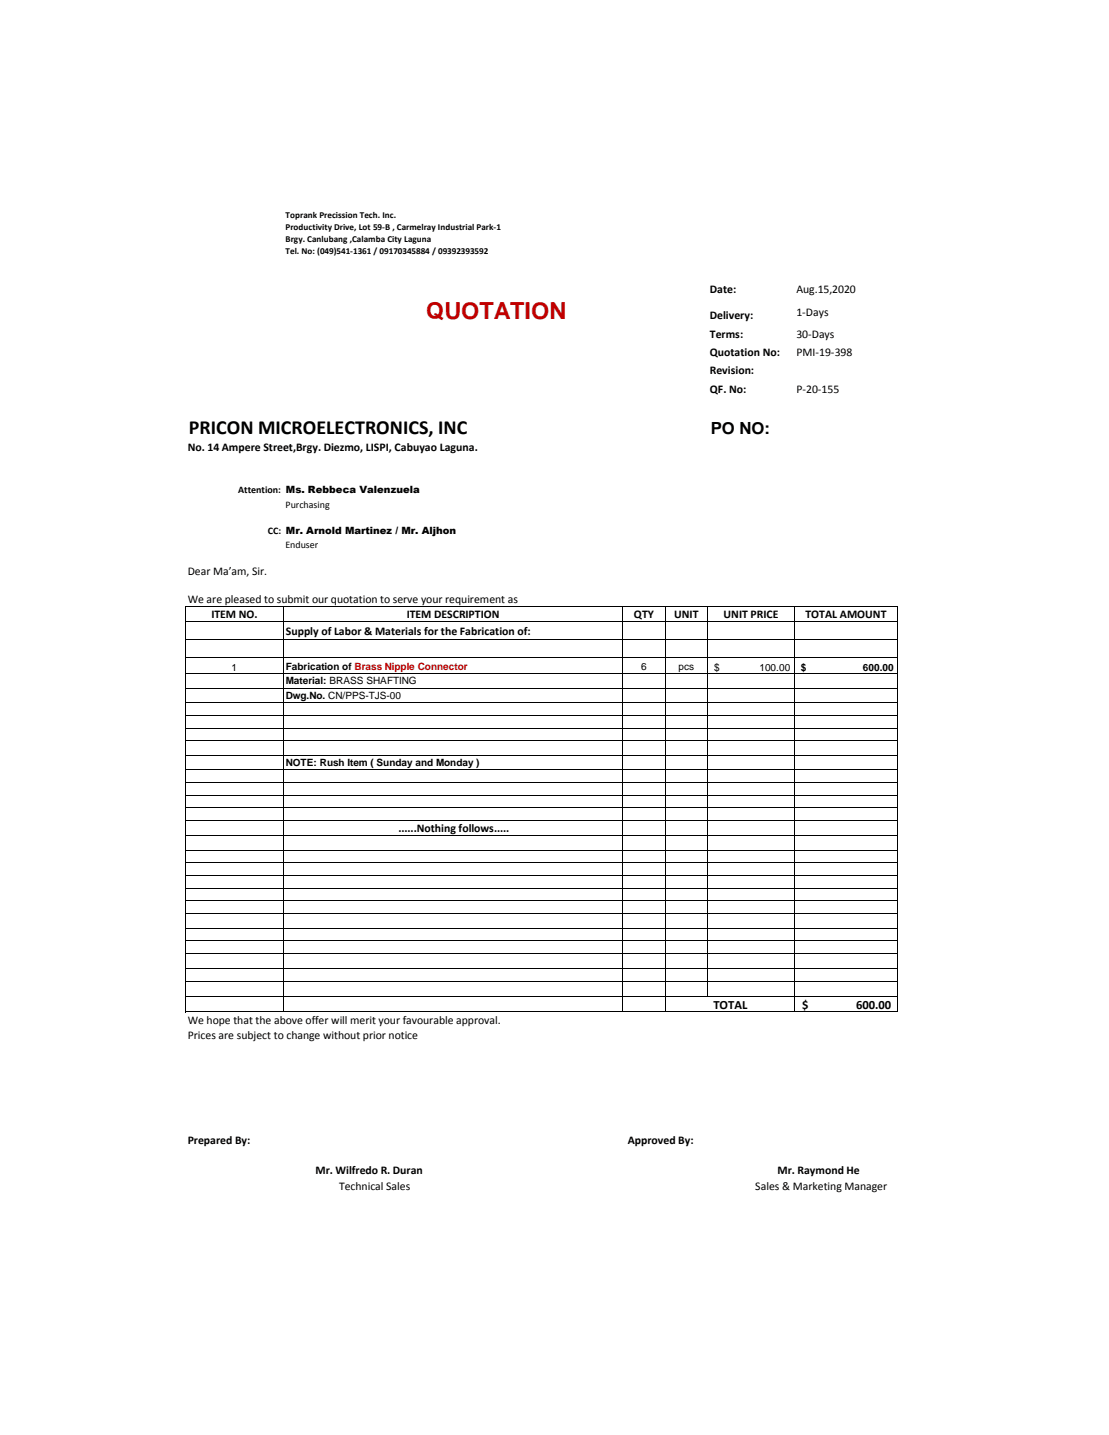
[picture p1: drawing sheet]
<svg xmlns="http://www.w3.org/2000/svg" width="216mm" height="279mm" viewBox="0 0 216 279" stroke-linecap="round" stroke-linejoin="round" font-family="sans-serif">
<defs><g id="words">
<text font-size="4.6" fill="#c00000" x="82.9" y="62.1">QUOTATION</text>
<text font-size="3.9" x="36.8" y="84.5">PRICON MICROELECTRONICS, INC</text>
<text font-size="3.3" fill="#c00000" x="70.5" y="62.1">QUOTATION</text>
<text font-size="3.3" x="138.4" y="84.5">PO NO:</text>
<g font-size="2.5">
<text x="138.9" y="196.4">TOTAL</text>
<text x="156.2" y="196.4">$</text>
<text x="166.7" y="196.4">600.00</text>
</g>
<g font-size="2.3">
<text x="138.2" y="57.1">Date:</text>
<text x="155" y="57.1">Aug.15,2020</text>
<text x="138.2" y="62.1">Delivery:</text>
<text x="138.2" y="65.8">Terms:</text>
<text x="155" y="61.6">1-Days</text>
<text x="155" y="65.8">30-Days</text>
<text x="138.2" y="69.2">Quotation No:</text>
<text x="155" y="69.2">PMI-19-398</text>
<text x="138.2" y="72.9">Revision:</text>
<text x="138.2" y="76.5">QF. No:</text>
<text x="155" y="76.5">P-20-155</text>
<text x="36.5" y="87.9">No. 14 Ampere Street,Brgy. Diezmo, LISPI, Cabuyao Laguna.</text>
<text x="36.5" y="112">Dear Ma’am, Sir.</text>
<text x="36.5" y="117.4">We are pleased to submit our quotation to serve your requirement as</text>
<text x="41.2" y="120.4">ITEM NO.</text>
<text x="55.6" y="123.6">Supply of Labor &amp; Materials for the Fabrication of:</text>
<text x="79.2" y="120.4">ITEM DESCRIPTION</text>
<text x="123.4" y="120.4">QTY</text>
<text x="131.3" y="120.4">UNIT</text>
<text x="140.9" y="120.4">UNIT PRICE</text>
<text x="156.8" y="120.4">TOTAL AMOUNT</text>
<text x="77.6" y="162">......Nothing follows.....</text>
<text x="36.5" y="199.3">We hope that the above offer will merit your favourable approval.</text>
<text x="36.5" y="202.2">Prices are subject to change without prior notice</text>
<text x="36.5" y="222.7">Prepared By:</text>
<text x="122.2" y="222.7">Approved By:</text>
<text x="61.4" y="228.5">Mr. Wilfredo R. Duran</text>
<text x="66" y="231.7">Technical Sales</text>
<text x="147" y="231.7">Sales &amp; Marketing Manager</text>
<text x="151.4" y="228.5">Mr. Raymond He</text>
</g>
<g font-size="1.9">
<text x="46.4" y="96">Attention: Ms. Rebbeca Valenzuela</text>
<text x="55.6" y="98.8">Purchasing</text>
<text x="52.2" y="103.9">CC: Mr. Arnold Martinez / Mr. Aljhon</text>
<text x="55.6" y="106.8">Enduser</text>
<text x="45.1" y="130.6">1</text>
<text x="55.6" y="130.4">Fabrication of Brass Nipple Connector</text>
<text x="124.8" y="130.4">6</text>
<text x="132.1" y="130.4">pcs</text>
<text x="139" y="130.6">$</text>
<text x="147.8" y="130.6">100.00</text>
<text x="155.9" y="130.6">$</text>
<text x="168" y="130.6">600.00</text>
<text x="55.6" y="133.2">Material: BRASS SHAFTING</text>
<text x="55.6" y="136">Dwg.No. CN/PPS-TJS-00</text>
<text x="55.6" y="149.1">NOTE: Rush Item ( Sunday and Monday )</text>
</g>
<g font-size="1.8">
<text x="55.6" y="42.4">Toprank Precission Tech. Inc.</text>
<text x="55.6" y="44.8">Productivity Drive, Lot 59-B , Carmelray Industrial Park-1</text>
<text x="55.6" y="47.2">Brgy. Canlubang ,Calamba City Laguna</text>
<text x="55.6" y="49.5">Tel. No: (049)541-1361 / 09170345884 / 09392393592</text>
</g>
</g></defs>
<g fill="none" stroke="#000" stroke-width=".19">
<path d="M36.1 118v79.1M36.2 118h138.6M55.2 118.1v79M121.2 118.1v79M129.5 118.1v79M137.7 118.1v75.9M154.6 118.1v79M174.7 118.1v79M36.2 121h138.6M36.2 124.5h138.6M36.2 128h138.6M36.2 131.2h138.6"/>
<path d="M36.2 134h138.6M36.2 136.8h138.6M36.2 139.3h138.6M36.2 141.7h138.6M36.2 144.2h138.6M36.2 147h138.6M36.2 149.9h138.6M36.2 152.3h138.6M36.2 154.8h138.6M36.2 157.3h138.6M36.2 159.7h138.6M36.2 162.6h138.6"/>
<path d="M36.2 165.5h138.6M36.2 168h138.6M36.2 170.5h138.6M36.2 172.9h138.6M36.2 175.4h138.6M36.2 177.8h138.6M36.2 180.7h138.6M36.2 183.2h138.6M36.2 185.7h138.6M36.2 188.6h138.6M36.2 191h138.6M36.2 194h138.6"/>
<path d="M36.2 197h138.6"/>
</g>
<use href="#words"/>
</svg>
